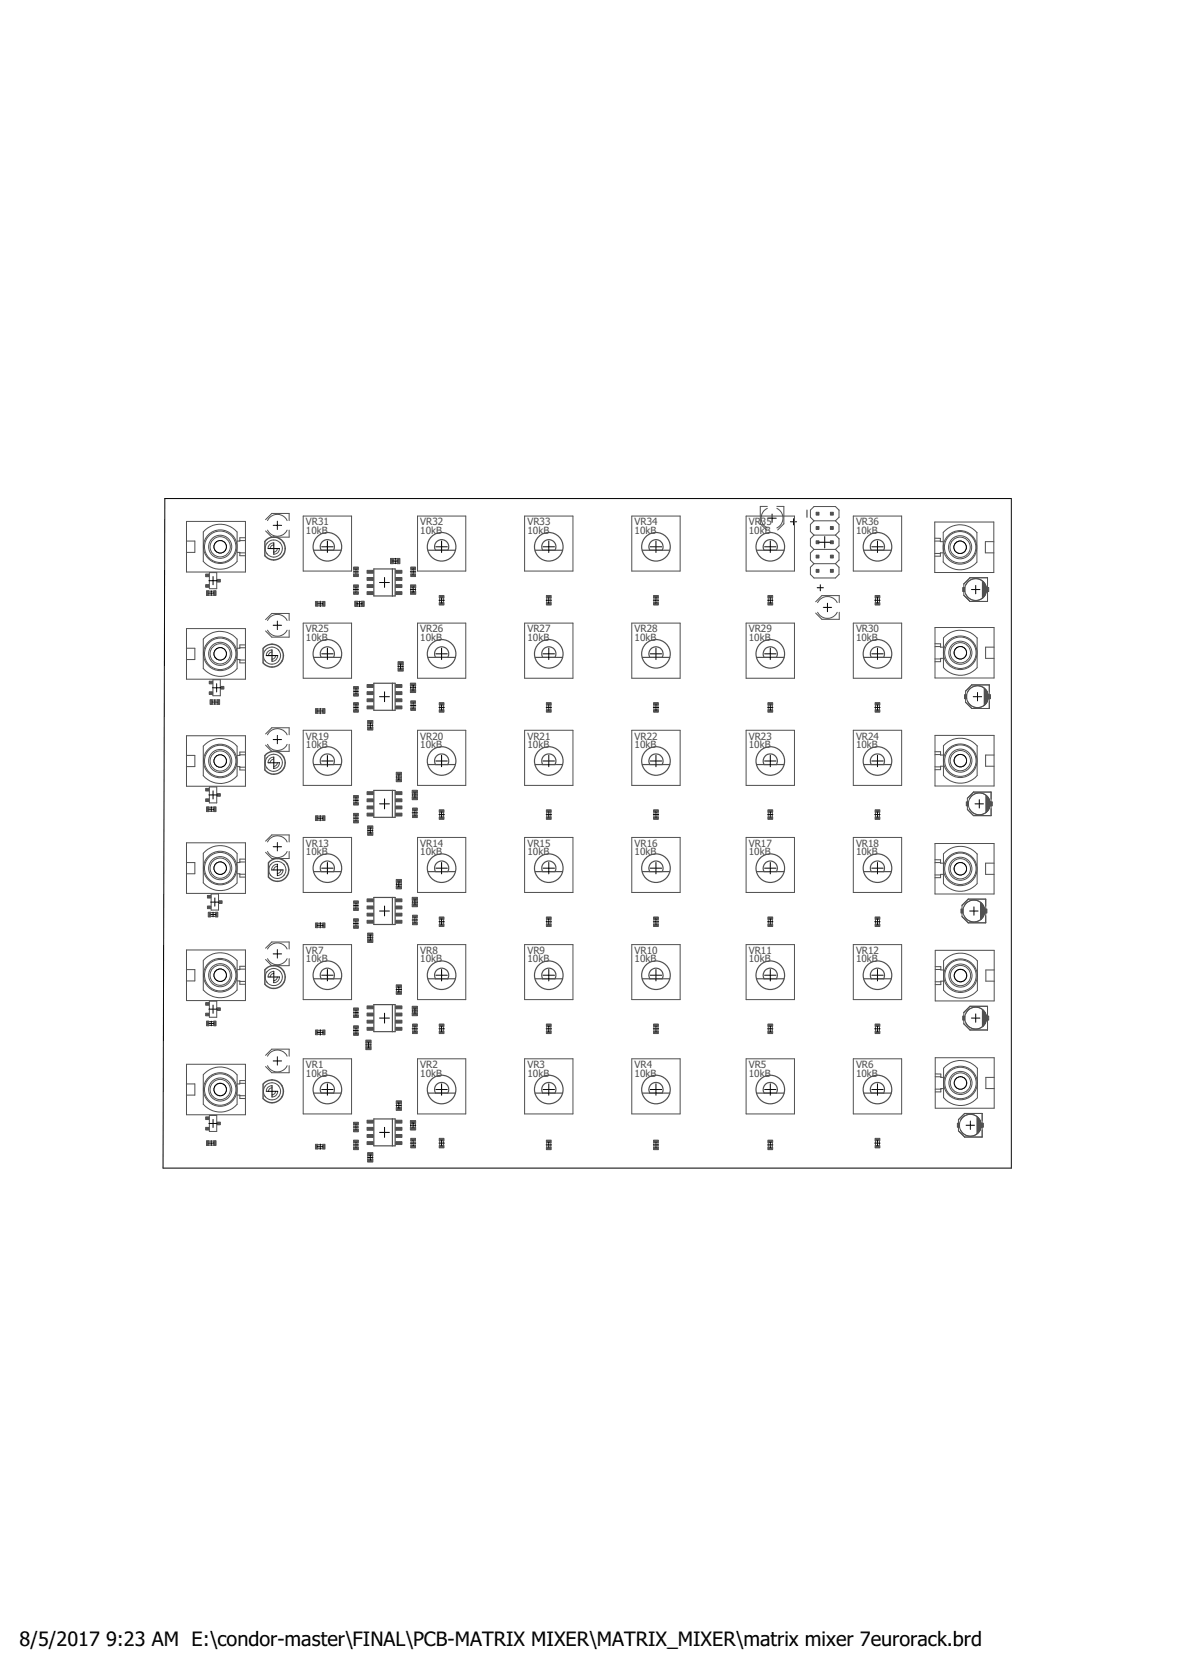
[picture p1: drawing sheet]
<svg xmlns="http://www.w3.org/2000/svg" width="210mm" height="297mm" viewBox="0 0 210 297" stroke-linecap="round" stroke-linejoin="round" font-family="sans-serif">
<defs><g id="words">
<g font-size="3.5">
<text x="3.5" y="292.5">8/5/2017</text>
<text x="18.9" y="292.5">9:23 AM E:\condor-master\FINAL\PCB-MATRIX MIXER\MATRIX_MIXER\matrix mixer 7eurorack.brd</text>
</g>
<g font-size="1.8" fill="#505050">
<text x="54.4" y="93.4">VR31</text>
<text x="54.4" y="94.9">10kB</text>
<text x="74.7" y="93.4">VR32</text>
<text x="74.7" y="94.9">10kB</text>
<text x="93.7" y="93.4">VR33</text>
<text x="93.7" y="94.9">10kB</text>
<text x="112.8" y="93.4">VR34</text>
<text x="112.8" y="94.9">10kB</text>
<text x="133.1" y="93.4">VR35</text>
<text x="133.1" y="94.9">10kB</text>
<text x="152.1" y="93.4">VR36</text>
<text x="152.1" y="94.9">10kB</text>
<text x="54.4" y="112.4">VR25</text>
<text x="54.4" y="113.9">10kB</text>
<text x="74.7" y="112.4">VR26</text>
<text x="74.7" y="113.9">10kB</text>
<text x="93.7" y="112.4">VR27</text>
<text x="93.7" y="113.9">10kB</text>
<text x="112.8" y="112.4">VR28</text>
<text x="112.8" y="113.9">10kB</text>
<text x="133.1" y="112.4">VR29</text>
<text x="133.1" y="113.9">10kB</text>
<text x="152.1" y="112.4">VR30</text>
<text x="152.1" y="113.9">10kB</text>
<text x="54.4" y="131.5">VR19</text>
<text x="74.7" y="131.5">VR20</text>
<text x="93.7" y="131.5">VR21</text>
<text x="112.8" y="131.5">VR22</text>
<text x="133.1" y="131.5">VR23</text>
<text x="152.1" y="131.5">VR24</text>
<text x="54.4" y="133">10kB</text>
<text x="74.7" y="133">10kB</text>
<text x="93.7" y="133">10kB</text>
<text x="112.8" y="133">10kB</text>
<text x="133.1" y="133">10kB</text>
<text x="152.1" y="133">10kB</text>
<text x="54.4" y="150.5">VR13</text>
<text x="54.4" y="152">10kB</text>
<text x="74.7" y="150.5">VR14</text>
<text x="74.7" y="152">10kB</text>
<text x="93.7" y="150.5">VR15</text>
<text x="93.7" y="152">10kB</text>
<text x="112.8" y="150.5">VR16</text>
<text x="112.8" y="152">10kB</text>
<text x="133.1" y="150.5">VR17</text>
<text x="133.1" y="152">10kB</text>
<text x="152.1" y="150.5">VR18</text>
<text x="152.1" y="152">10kB</text>
<text x="54.4" y="169.6">VR7</text>
<text x="54.4" y="171.1">10kB</text>
<text x="74.7" y="169.6">VR8</text>
<text x="74.7" y="171.1">10kB</text>
<text x="93.7" y="169.6">VR9</text>
<text x="93.7" y="171.1">10kB</text>
<text x="112.8" y="169.6">VR10</text>
<text x="112.8" y="171.1">10kB</text>
<text x="133.1" y="169.6">VR11</text>
<text x="133.1" y="171.1">10kB</text>
<text x="152.1" y="169.6">VR12</text>
<text x="152.1" y="171.1">10kB</text>
<text x="54.4" y="189.9">VR1</text>
<text x="54.4" y="191.4">10kB</text>
<text x="74.7" y="189.9">VR2</text>
<text x="74.7" y="191.4">10kB</text>
<text x="93.7" y="189.9">VR3</text>
<text x="93.7" y="191.4">10kB</text>
<text x="112.8" y="189.9">VR4</text>
<text x="112.8" y="191.4">10kB</text>
<text x="133.1" y="189.9">VR5</text>
<text x="133.1" y="191.4">10kB</text>
<text x="152.1" y="189.9">VR6</text>
<text x="152.1" y="191.4">10kB</text>
</g>
</g></defs>
<g fill="none" stroke="#000" stroke-width=".18">
<path d="M29.3 88.6h150.4v119h-150.7zM38.1 97.2h2.1M39.1 96.2v2M47.6 97.5h2.1M48.6 93.4h1.4M48.7 96.5v2M49.3 92.6v1.5M57.2 97.2h2M58.2 96.2v2M69.8 99.7h.9M70.3 99.3v.9M77.5 97.2h2"/>
<path d="M78.5 96.2v2M96.5 97.2h2.1M97.5 96.2v2M115.6 97.2h2M116.6 96.2v2M135.9 97.2h2M136.5 92.1h1.5M136.9 96.2v2M137.2 91.4v1.5M140.5 92.8h1.1M141 92.2v1.1M145.6 96.4h2"/>
<path d="M146.6 95.4v2M154.9 97.2h2.1M156 96.2v2M169.6 97.3h2.1M170.6 96.3v2M37.1 103.2h1.5M37.1 105.4h.9M37.5 105v.9M37.9 102.5v1.4M38.1 116.2h2.1M39.1 115.2v2M47.3 116.5h2.1"/>
<path d="M48.3 115.5v2.1M48.6 111.1h1.4M49.3 110.4v1.5M56.4 107.3h1M56.9 106.9v.9M57.2 116.2h2M58.2 115.2v2M62.8 104.8h.9M62.8 101.6h.9M63.3 101.2v.8M63.3 104.4v.8M63.4 107.3h1"/>
<path d="M63.9 106.9v.9M67.5 103.5h1.7M68.3 102.7v1.7M70.7 118.4h1M71.2 118v.9M72.9 104.8h1M72.9 101.6h1M73.4 101.2v.9M73.4 104.3v1M77.5 116.2h2M78 106.7h1M78.5 106.2v1"/>
<path d="M78.5 115.2v2M96.5 116.2h2.1M97.1 106.7h.9M97.5 106.2v1M97.5 115.2v2M115.6 116.2h2M116.1 106.7h1M116.6 106.2v1M116.6 115.2v2M135.9 116.2h2M136.4 106.7h1M136.9 106.2v1"/>
<path d="M136.9 115.2v2M145.2 104.5h1.1M145.8 103.9v1.1M146.3 108h1.5M147.1 107.2v1.5M154.9 116.2h2.1M155.5 106.7h.9M156 106.2v1M156 115.2v2M169.7 116h2M170.7 115v2.1M172.7 104.8h1.5"/>
<path d="M173.4 104.1v1.5M37.8 122.3h1.4M37.8 124.8h.8M38.1 135.3h2.1M38.2 124.4v.8M38.5 121.5v1.5M39.1 134.3v2M47.6 135.6h2.1M48.6 131.5h1.4M48.7 134.6v2M49.3 130.7v1.5M56.4 126.4h1"/>
<path d="M56.9 125.9v1M57.2 135.3h2M58.2 134.3v2M62.8 125.8h.9M62.8 122.9h.9M63.3 122.4v.9M63.3 125.3v.9M65.3 128.9h1M65.8 128.5v.9M67.5 123.8h1.7M68.3 123v1.7M70.4 138.1h1"/>
<path d="M70.9 137.7v.9M72.9 122.3h1M72.9 125.4h1M73.4 121.8v.9M73.4 125v.9M77.5 135.3h2M78 125.8h1M78.5 125.3v.9M78.5 134.3v2M96.5 135.3h2.1M97.1 125.8h.9M97.5 125.3v.9"/>
<path d="M97.5 134.3v2M115.6 135.3h2M116.1 125.8h1M116.6 125.3v.9M116.6 134.3v2M135.9 135.3h2M136.4 125.8h1M136.9 125.3v.9M136.9 134.3v2M154.9 135.3h2.1M155.5 125.8h.9M156 125.3v.9"/>
<path d="M156 134.3v2M169.7 135.2h2M170.7 134.2v2M173 123.8h1.5M173.7 123.1v1.5M37.1 141.3h1.5M37.1 143.8h.9M37.5 143.4v.9M37.9 140.6v1.4M38.1 154.3h2.1M38.2 159.6v1.5M39.1 153.3v2"/>
<path d="M48.3 154.6h2M48.6 150.5h1.4M49.3 149.8v1.5M49.3 153.6v2.1M56.4 145.4h1M56.9 145v.9M57.2 154.3h2M58.2 153.3v2M62.8 145.4h.9M62.8 142.3h.9M63.3 141.8v.9M63.3 145v.9"/>
<path d="M65.3 147.7h1M65.8 147.2v.9M67.5 142.9h1.7M68.3 142v1.8M70.4 157.2h1M70.9 156.7v.9M73.3 141.3h.9M73.3 144.5h.9M73.7 140.8v1M73.7 144v.9M73.7 159.9v.9M77.5 154.3h2"/>
<path d="M78 144.8h1M78.5 144.3v1M78.5 153.3v2M96.5 154.3h2.1M97.1 144.8h.9M97.5 144.3v1M97.5 153.3v2M115.6 154.3h2M116.1 144.8h1M116.6 144.3v1M116.6 153.3v2M135.9 154.3h2"/>
<path d="M136.4 144.8h1M136.9 144.3v1M136.9 153.3v2M154.9 154.3h2.1M155.5 144.8h.9M156 144.3v1M156 153.3v2M169.7 154.4h2M170.7 153.4v2M173.3 142.9h1.5M174.1 142.2v1.4M37.1 179.4h1.5"/>
<path d="M37.4 160.4h1.5M37.4 162.6h.9M37.9 162.2v.8M37.9 178.7v1.4M38.1 173.4h2.1M39.1 172.3v2.1M47.6 173.7h2.1M48.6 169.6h1.4M48.7 172.7v2M49.3 168.8v1.5M56.4 164.5h1M56.9 164v1"/>
<path d="M57.2 173.4h2M58.2 172.3v2.1M62.8 164.2h.9M62.8 161h.9M63.3 160.5v.9M63.3 163.7v.9M63.3 179.6v.9M65.3 166.7h1M65.8 166.2v1M67.5 161.9h1.7M68.3 161.1v1.7M70.4 175.9h1"/>
<path d="M70.9 175.4v1M73.3 160.4h.9M73.3 179.7h.9M73.3 163.5h.9M73.7 163v1M73.7 179.2v1M77.5 173.4h2M78 163.9h1M78.5 163.4v.9M78.5 172.3v2.1M96.5 173.4h2.1M97.1 163.9h.9"/>
<path d="M97.5 163.4v.9M97.5 172.3v2.1M115.6 173.4h2M116.1 163.9h1M116.6 163.4v.9M116.6 172.3v2.1M135.9 173.4h2M136.4 163.9h1M136.9 163.4v.9M136.9 172.3v2.1M154.9 173.4h2.1M155.5 163.9h.9"/>
<path d="M156 163.4v.9M156 172.3v2.1M169.7 173.4h2M170.7 172.4v2M172.3 161.9h1.5M173.1 161.2v1.5M37.1 199.7h1.5M37.1 181.9h.9M37.5 181.5v.9M37.9 199v1.4M38.1 193.7h2.1M39.1 192.7v2"/>
<path d="M47.3 194h2.1M48.3 193v2M48.6 188.6h1.4M49.3 187.9v1.4M56.4 183.5h1M56.9 183v1M57.2 193.7h2M58.2 192.7v2M62.8 183.2h.9M62.8 180h.9M63.3 182.8v.8M63.3 199.9v.9"/>
<path d="M65 185.7h1M65.5 185.3v.9M67.5 181h1.7M68.3 180.1v1.8M70.4 196.5h1M70.9 196.1v.9M73.3 182.9h.9M73.4 199.6v.9M73.7 182.4v1M77.5 193.7h2M78 182.9h1M78.5 182.4v1"/>
<path d="M78.5 192.7v2M96.5 193.7h2.1M97.1 182.9h.9M97.5 182.4v1M97.5 192.7v2M115.6 193.7h2M116.1 182.9h1M116.6 182.4v1M116.6 192.7v2M135.9 193.7h2M136.4 182.9h1M136.9 182.4v1"/>
<path d="M136.9 192.7v2M154.9 193.7h2.1M155.5 182.9h.9M156 182.4v1M156 192.7v2M169.7 192.5h2M170.7 191.5v2M172.5 199.3v1.5M172.7 181h1.5M173.4 180.2v1.5M37.1 203.2h.9M37.5 202.8v.8"/>
<path d="M56.4 203.8h1M56.9 203.4v.9M62.8 203.5h.9M62.8 200.3h.9M63.3 203.1v.9M65.3 205.7h1M65.8 205.3v.9M67.5 201.3h1.7M68.3 200.4v1.8M72.9 200h1M72.9 203.2h1M73.4 202.7v1"/>
<path d="M78 203.2h1M78.5 202.7v1M97.1 203.5h.9M97.5 203.1v.9M116.1 203.5h1M116.6 203.1v.9M136.4 203.5h1M136.9 203.1v.9M155.5 203.2h.9M156 202.7v1M171.7 200h1.5"/>
<circle cx="39.1" cy="193.7" r="1.1"/>
</g>
<g fill="none" stroke="#505050" stroke-width=".18">
<path d="M33.1 96.2h1.5v2h-1.5M33.1 92.7h10.5v9h-10.5zM36.1 99.8a4 4 0 0 0 6 0v-5.2a4 4 0 0 0-6 0v5.2M38.1 97.2h2M39.1 96.2v2M42.1 98.2h.5v.6h1M42.6 96.1h1M42.6 98.3h1M43.6 95.6h-1v.6h-.5M47.2 92.4l1.1-1.1h3.1v1.2M47.4 98.4a1.53 1.53 0 0 0 2.5 0M47.5 92.5a1.94 1.94 0 0 1 1.8-1.1 1.94 1.94 0 0 1 1.7 1.1"/>
<path d="M47.5 94.2a1.94 1.94 0 0 0 1.8 1.1 1.94 1.94 0 0 0 1.7-1.1M48.7 96.9l-.4 .1-.3 .5M48.7 96.5a1.01 1.01 0 0 0-1.1 1M49.3 97.5l-.1 .4-.5 .2M49.7 97.5l-.1 .3a.98 .98 0 0 1-.9 .7M49.8 96.5l.3 .5a1.49 1.49 0 0 1-.3 1.5M49.9 96.6a1.53 1.53 0 0 0-2.2-.3 1.53 1.53 0 0 0-.2 2.2M51.4 94.2v1.3h-3.1l-1.1-1.1M53.9 91.7h8.6v9.8h-8.6zM69.9 99.3h.7M74.2 91.7h8.6v9.8h-8.6zM93.2 91.7h8.6v9.8h-8.6z"/>
<path d="M112.3 91.7h8.6v9.8h-8.6zM132.6 91.7h8.6v9.8h-8.6zM136.4 90.4a1.94 1.94 0 0 0-1.1 1.7 1.94 1.94 0 0 0 1.1 1.8M136.4 90h-1.3v3.1l1.1 1.1M138.1 90.4a1.94 1.94 0 0 1 1.1 1.7 1.94 1.94 0 0 1-1.1 1.8M138.1 90h1.2v3.1l-1.1 1.1M144.7 92.6l-.7-.7v-1.2l.7-.7h3.8l.6 .7v1.2l-.6 .7M144.7 92.6l-.7 .6v1.3l.7 .6M144.7 95.1l-.7 .7v1.2l.7 .7M144.7 97.7l-.7 .6v1.3l.7 .6M144.7 92.6h3.8M144.7 95.1h3.8"/>
<path d="M144.7 97.7h3.8M148.5 92.6l.6 .6v1.3l-.6 .6M148.5 95.1l.6 .7v1.2l-.6 .7M148.5 97.7l.6 .6v1.3l-.6 .6M151.7 91.7h8.6v9.8h-8.6zM166.1 92.8h10.5v9h-10.5zM166.1 96.2h1M166.1 95.7h1v.6h.5M166.1 98.4h1M167.6 98.3h-.5v.6h-1M169.7 97.3h1.9M170.6 96.3v2"/>
<path d="M173.6 94.7v5.2M173.7 94.7a4 4 0 0 0-6.1 0v5.2a4 4 0 0 0 6 0M176.6 96.3h-1.5v2h1.5M33.1 115.2h1.5v2h-1.5M33.1 111.7h10.5v9h-10.5zM36.1 118.8a4 4 0 0 0 6 .1v-5.3a4 4 0 0 0-6 0v5.3M37.1 105.8h.9M37.1 105.1h.9M37.2 101.8h1.3v2.8h-1.3zM38.1 116.2h2M39.1 115.2v2M42.1 117.2h.5v.6h1"/>
<path d="M42.6 115.1h1M42.6 117.3h1M43.6 114.6h-1v.6h-.5M47.1 117.4a1.53 1.53 0 0 0 2.5 .1M47.1 115.6a1.52 1.52 0 0 1 2.5 0M47.2 115.6l-.4 .9 .1 .6 .3 .4M47.2 110.2l1.1-1.1h3.1v1.2M47.5 110.3a1.95 1.95 0 0 1 1.8-1.1 1.95 1.95 0 0 1 1.7 1.1M47.5 112a1.95 1.95 0 0 0 1.8 1.1 1.95 1.95 0 0 0 1.7-1.1M48.3 115.9l-.3 .1-.3 .5M48.3 115.5l-.2 .1a1 1 0 0 0-.8 .9M49 116.5l-.1 .4-.6 .3"/>
<path d="M49.4 116.5l-.1 .3a1 1 0 0 1-1 .8M49.5 115.5l.3 .5a1.45 1.45 0 0 1-.3 1.5M51.4 112v1.3h-3.1l-1.1-1.1M53.9 110.8h8.6v9.8h-8.6zM56.5 107.7h.8M56.5 107h.8M62.9 101.2v.9M62.9 104.4v.8M63.5 106.9h.7M63.5 107.8h.7M63.6 101.2v.9M63.6 104.4v.8"/>
<path d="M69.9 100.2h.7M70.8 118.1v.7M71.6 118.1v.7M73 104.5v.7M73.1 101.2v.9M73.8 101.2v.9M73.9 104.5v.7M74.2 110.8h8.6v9.8h-8.6zM78.1 106.3v.8M78.8 106.3v.8M93.2 110.8h8.6v9.8h-8.6zM97.2 106.3v.8"/>
<path d="M97.9 106.3v.8M112.3 110.8h8.6v9.8h-8.6zM116.2 106.3v.8M116.9 106.3v.8M132.6 110.8h8.6v9.8h-8.6zM136.5 106.3v.8M137.3 106.3v.8M144.7 100.2l-.7 .6v1.3l.7 .6h3.8l.6-.6v-1.3l-.6-.6M144.7 100.2h3.8M145 107l1.1-1.1h3.1v1.2M145.3 107.1a1.95 1.95 0 0 1 1.8-1.1 1.95 1.95 0 0 1 1.7 1.1M145.3 108.8a1.95 1.95 0 0 0 1.8 1.1 1.95 1.95 0 0 0 1.7-1.1"/>
<path d="M149.2 108.8v1.3h-3.1l-1.1-1.1M151.7 110.8h8.6v9.8h-8.6zM155.6 106.3v.8M156.3 106.3v.8M166.2 111.5h10.5v9h-10.5zM166.2 114.4h1v.6h.5M166.2 117.1h1M166.2 114.9h1M167.7 117h-.5v.6h-1M169.7 116h2M170.7 115v2M171.3 103.8l1.1-1.1h3.1v4.2h-3.1l-1.1-1.1z"/>
<path d="M171.7 105.7a1.95 1.95 0 0 0 1.7 1 1.95 1.95 0 0 0 1.8-1M171.7 103.9a1.95 1.95 0 0 1 1.7-1 1.95 1.95 0 0 1 1.8 1M173.7 113.4v5.3a4 4 0 0 1-6 0v-5.3a3.9 3.9 0 0 1 6 0M174.6 103.3v3M174.7 105.9h.2M174.7 104.6h.6M174.7 105.8h.3M174.7 106.2h.1M174.7 106.1h.1M174.7 106h.1M174.7 105.7h.3M174.7 105.7h.4"/>
<path d="M174.7 105.6h.4M174.7 105.5h.5M174.7 105.4h.5M174.7 105.3h.5M174.7 105.2h.5M174.7 105.2h.6M174.7 105.1h.6M174.7 105h.6M174.7 104.9h.6M174.7 104.8h.6M174.7 104.7h.6M174.7 104.5h.6"/>
<path d="M174.7 104.4h.6M174.7 104.3h.5M174.7 104.2h.5M174.7 104.1h.5M174.7 104.1h.4M174.7 104h.4M174.7 103.9h.4M174.7 103.8h.3M174.7 103.7h.2M174.7 103.6h.2M174.7 103.6h.1M174.7 103.5h.1"/>
<path d="M174.7 103.4h.1M175.3 104.4l-.2-.5-.4-.5v2.9l.4-.6M175.3 105.2l-.2 .5M175.3 104.4v.8M176.7 115h-1.5v2h1.5M33.1 134.3h1.5v2h-1.5M33.1 130.8h10.5v9h-10.5zM36.1 137.9a4 4 0 0 0 6 0v-5.2a4 4 0 0 0-6-.1v5.3M37.2 139.9h1.3v2.8h-1.3zM37.7 125.2h.9M37.7 124.4h.9M37.8 120.8h1.4v2.9h-1.4z"/>
<path d="M38.1 135.3h2M39.1 134.3v2M42.1 136.3h.5v.6h1M42.6 134.2h1M42.6 136.4h1M43.6 133.7h-1v.6h-.5M47.2 130.5l1.1-1.1h3.1v1.2M47.4 136.5a1.51 1.51 0 0 0 2.5 0M47.5 134.7a1.52 1.52 0 0 1 2.4 0M47.5 134.6l-.4 1 .1 .5 .3 .5M47.5 130.6a1.94 1.94 0 0 1 1.8-1.1 1.94 1.94 0 0 1 1.7 1.1M47.5 132.3a1.94 1.94 0 0 0 1.8 1.1 1.94 1.94 0 0 0 1.7-1.1"/>
<path d="M48.7 135l-.4 .1-.3 .5M48.7 134.6a1.01 1.01 0 0 0-1.1 1M49.3 135.6l-.1 .4-.5 .2M49.7 135.6l-.1 .2a.98 .98 0 0 1-.9 .8M49.8 134.6l.3 .4a1.49 1.49 0 0 1-.3 1.6M51.4 132.3v1.3h-3.1l-1.1-1.1M53.9 129.8h8.6v9.8h-8.6zM56.5 126.7h.8M56.5 126h.8M62.9 122.5v.8M62.9 125.3v.9M63.6 122.5v.8"/>
<path d="M63.6 125.3v.9M65.4 128.6v.7M66.2 128.6v.7M70.5 137.8v.7M71.3 137.8v.7M73 121.9v.7M73.1 125v.9M73.8 125v.9M73.8 121.9v.7M74.2 129.8h8.6v9.8h-8.6zM78.1 125.3v.9M78.8 125.3v.9"/>
<path d="M93.2 129.8h8.6v9.8h-8.6zM97.2 125.3v.9M97.9 125.3v.9M112.3 129.8h8.6v9.8h-8.6zM116.2 125.3v.9M116.9 125.3v.9M132.6 129.8h8.6v9.8h-8.6zM136.5 125.3v.9M137.3 125.3v.9M151.7 129.8h8.6v9.8h-8.6zM155.6 125.3v.9M156.3 125.3v.9"/>
<path d="M166.2 130.7h10.5v9h-10.5zM166.2 133.6h1v.6h.5M166.2 136.3h1M166.2 134.1h1M167.7 136.2h-.5v.6h-1M169.7 135.2h2M170.7 134.2v2M171.6 122.9l1.1-1.1h3.1v4.1h-3.1l-1.1-1.1zM172 124.7a1.94 1.94 0 0 0 1.7 1.1 1.94 1.94 0 0 0 1.8-1.1M172 123a1.94 1.94 0 0 1 1.7-1.1 1.94 1.94 0 0 1 1.8 1.1M173.7 137.8v-5.2a4 4 0 0 0-6 0v5.2a4 4 0 0 0 6 .1M174.9 122.3v3"/>
<path d="M175 123.7h.6M175 124.4h.5M175 125.3h.1M175 125.2h.1M175 125.1h.1M175 125.1h.2M175 125h.2M175 124.9h.2M175 124.9h.3M175 124.8h.3M175 124.7h.4M175 124.6h.5"/>
<path d="M175 124.5h.5M175 124.3h.5M175 124.2h.6M175 124.1h.6M175 124h.6M175 123.9h.6M175 123.8h.6M175 123.6h.6M175 123.5h.6M175 123.4h.6M175 123.3h.5M175 123.2h.5"/>
<path d="M175 123.1h.5M175 123h.5M175 123h.4M175 122.9h.3M175 122.8h.2M175 122.7h.2M175 122.6h.1M175 122.5h.1M175.4 123a2.03 2.03 0 0 1-.4 2.3M175.4 123l-.4-.6v2.9M176.7 134.2h-1.5v2h1.5M33.1 153.3h1.5v2h-1.5"/>
<path d="M33.1 149.8h10.5v9h-10.5zM37.1 144.2h.9M37.1 143.5h.9M37.5 158.9h1.3v2.9h-1.3zM38.1 154.3h2M39.1 153.3v2M42.1 157v-5.3a4 4 0 0 0-6 0v5.3a4 4 0 0 0 6 0M42.1 155.3h.5v.6h1M42.6 153.2h1M42.6 155.4h1M43.6 152.7h-1v.6h-.5M47.2 149.5l1.1-1.1h3.1v1.3"/>
<path d="M47.5 149.7a1.94 1.94 0 0 1 1.8-1.1 1.94 1.94 0 0 1 1.7 1.1M47.5 151.4a1.94 1.94 0 0 0 1.8 1.1 1.94 1.94 0 0 0 1.7-1.1M48 155.5a1.54 1.54 0 0 0 2.5 .1M48.1 153.7a1.52 1.52 0 0 1 2.4 0M48.1 153.7a1.56 1.56 0 0 0 0 1.9M49.3 154l-.4 .1-.2 .5M49.3 153.6a1.01 1.01 0 0 0-1 1M49.9 154.6l-.2 .6-.4 .1M50.3 154.6v.3a.98 .98 0 0 1-1 .8M50.4 153.6l.3 .5a1.49 1.49 0 0 1-.2 1.5M51.4 151.4v1.2h-3.1l-1.1-1.1M53.9 148.9h8.6v9.7h-8.6z"/>
<path d="M56.5 145.8h.8M56.5 145.1h.8M62.9 141.8v.9M62.9 145v.9M63.6 141.8v.9M63.6 145v.9M65.4 147.3v.7M66.2 147.3v.7M70.5 156.8v.7M71.3 156.8v.7M73.3 140.9v.8M73.3 160v.7"/>
<path d="M73.4 144v.9M74.1 144v.9M74.1 140.9v.8M74.1 160v.7M74.2 148.9h8.6v9.7h-8.6zM78.1 144.4v.8M78.8 144.4v.8M93.2 148.9h8.6v9.7h-8.6zM97.2 144.4v.8M97.9 144.4v.8M112.3 148.9h8.6v9.7h-8.6zM116.2 144.4v.8"/>
<path d="M116.9 144.4v.8M132.6 148.9h8.6v9.7h-8.6zM136.5 144.4v.8M137.3 144.4v.8M151.7 148.9h8.6v9.7h-8.6zM155.6 144.4v.8M156.3 144.4v.8M166.2 149.9h10.5v9h-10.5zM166.2 153.3h1M166.2 152.8h1v.6h.5M166.2 155.5h1M167.7 151.8a4 4 0 0 1 6 0v5.3a4 4 0 0 1-6 0v-5.3"/>
<path d="M167.7 155.4h-.5v.6h-1M169.7 154.4h2M170.7 153.4v2M171.9 141.9l1.1-1.1h3.1v4.2h-3.1l-1.1-1.1zM172.3 143.7a1.94 1.94 0 0 0 1.7 1.1 1.94 1.94 0 0 0 1.8-1.1M172.3 142a1.94 1.94 0 0 1 1.7-1.1 1.94 1.94 0 0 1 1.8 1.1M175.2 141.4v3M175.3 144.2h.1M175.3 144.3h.1M175.3 144.1h.2M175.3 144h.3M175.3 143.9h.3"/>
<path d="M175.3 143.8h.4M175.3 143.7h.4M175.3 143.7h.5M175.3 143.6h.5M175.3 143.5h.5M175.3 143.4h.5M175.3 143.4h.6M175.3 143.3h.6M175.3 143.2h.6M175.3 143.1h.6M175.3 143h.6M175.3 142.9h.6"/>
<path d="M175.3 142.8h.6M175.3 142.7h.6M175.3 142.6h.6M175.3 142.5h.6M175.3 142.4h.6M175.3 142.3h.5M175.3 142.2h.5M175.3 142.1h.5M175.3 142h.4M175.3 141.9h.3M175.3 141.8h.3M175.3 141.8h.2"/>
<path d="M175.3 141.7h.2M175.3 141.6h.1M175.7 142l-.4-.5v2.8l.4-.6M175.7 142l.2 .5v.7M175.9 143.2l-.2 .5M176.7 153.4h-1.5v2h1.5M33.1 172.4h1.5v2h-1.5M33.1 168.9h10.5v9h-10.5zM36.1 170.7a4 4 0 0 1 6 0M36.1 170.8v5.2a4 4 0 0 0 6 0v-5.2M37.2 178h1.3v2.8h-1.3zM37.4 162.9h.9"/>
<path d="M37.4 162.2h.9M38.1 173.4h2M39.1 172.4v2M42.1 174.4h.5v.6h1M42.6 172.3h1M42.6 174.5h1M43.6 171.8h-1v.6h-.5M47.2 168.6l1.1-1.2h3.1v1.3M47.4 174.6a1.53 1.53 0 0 0 2.5 0M47.5 172.7a1.52 1.52 0 0 1 2.4 0M47.5 172.7l-.4 1 .1 .5 .3 .5M47.5 168.7a1.95 1.95 0 0 1 1.8-1.1 1.95 1.95 0 0 1 1.7 1.1"/>
<path d="M47.5 170.4a1.95 1.95 0 0 0 1.8 1.1 1.95 1.95 0 0 0 1.7-1.1M48.7 173l-.4 .2-.3 .5M48.7 172.7l-.5 .1a.93 .93 0 0 0-.6 .9M49.3 173.7l-.1 .4-.5 .2M49.7 173.7l-.1 .2a1 1 0 0 1-.9 .8M49.8 172.7l.3 .4a1.49 1.49 0 0 1-.3 1.6M51.4 170.4v1.3h-3.1l-1.1-1.1M53.9 167.9h8.6v9.8h-8.6zM56.5 164.8h.8M56.5 164.1h.8M62.9 160.5v.9M62.9 163.7v.9"/>
<path d="M62.9 179.6v.9M63.6 160.5v.9M63.6 163.7v.9M63.6 179.6v.9M65.4 166.3v.7M66.2 166.3v.7M70.5 175.6v.7M71.3 175.6v.7M73.3 179.4v.7M73.4 163.1v.9M74.1 163.1v.9M74.1 179.4v.7"/>
<path d="M74.2 167.9h8.6v9.8h-8.6zM78.1 163.4v.9M78.8 163.4v.9M93.2 167.9h8.6v9.8h-8.6zM97.2 163.4v.9M97.9 163.4v.9M112.3 167.9h8.6v9.8h-8.6zM116.2 163.4v.9M116.9 163.4v.9M132.6 167.9h8.6v9.8h-8.6zM136.5 163.4v.9M137.3 163.4v.9"/>
<path d="M151.7 167.9h8.6v9.8h-8.6zM155.6 163.4v.9M156.3 163.4v.9M166.2 168.9h10.5v9h-10.5zM166.2 172.3h1M166.2 171.8h1v.6h.5M166.2 174.5h1M167.7 170.8v5.2M167.7 174.4h-.5v.6h-1M167.7 170.8a4 4 0 0 1 6 0v5.3a4 4 0 0 1-6-.1M169.7 173.4h2M170.7 172.4v2"/>
<path d="M171 160.9l1.1-1.1h3.1v4.2h-3.1l-1.1-1.1zM171.3 180l1.1-1.1h3.1v4.2h-3.1l-1.1-1.1zM171.3 162.8a1.94 1.94 0 0 0 1.8 1.1 1.94 1.94 0 0 0 1.7-1.1M171.3 161.1a1.95 1.95 0 0 1 1.8-1.1 1.95 1.95 0 0 1 1.7 1.1M174.3 160.4v3M174.3 161.8h.6M174.3 162.9h.4M174.3 162.2h.6M174.3 160.5l.5 .6 .1 .4v.8M174.3 160.5v2.9l.5-.6 .1-.5M174.3 163.3h.1M174.3 163.2h.2"/>
<path d="M174.3 163.1h.2M174.3 163.1h.3M174.3 163h.3M174.3 162.9h.5M174.3 162.8h.5M174.3 162.7h.5M174.3 162.6h.5M174.3 162.6h.6M174.3 162.5h.6M174.3 162.4h.6M174.3 162.3h.6M174.3 162.1h.6"/>
<path d="M174.3 162h.6M174.3 161.9h.6M174.3 161.7h.6M174.3 161.6h.6M174.3 161.5h.6M174.3 161.4h.6M174.3 161.3h.6M174.3 161.2h.5M174.3 161.1h.5M174.3 161h.5M174.3 161h.4M174.3 160.9h.3"/>
<path d="M174.3 160.8h.3M174.3 160.8h.2M174.3 160.7h.2M174.3 160.6h.1M174.3 160.5h.1M174.6 179.5v3M174.7 179.6v2.8l.4-.6M174.7 179.6l.4 .5 .2 .5M174.7 180h.3M174.7 179.9h.2M174.7 179.8h.2M174.7 179.7h.1"/>
<path d="M174.7 179.6h.1M176.7 172.4h-1.5v2h1.5M33.1 192.7h1.5v2h-1.5M33.1 189.2h10.5v9h-10.5zM36.1 191a4 4 0 0 1 6 .1v5.2a3.9 3.9 0 0 1-6 0M36.1 191.1v5.2M37.1 182.3h.9M37.1 181.6h.9M37.2 198.3h1.3v2.8h-1.3zM38.1 193.7h2M39.1 192.7v2M42.1 194.7h.5v.6h1"/>
<path d="M42.6 192.6h1M42.6 194.8h1M43.6 192.1h-1v.6h-.5M47.1 194.9a1.51 1.51 0 0 0 2.5 0M47.1 193.1a1.52 1.52 0 0 1 2.5 0M47.2 193l-.4 1 .1 .5 .3 .5M47.2 187.6l1.1-1.1h3.1v1.2M47.5 187.7a1.94 1.94 0 0 1 1.8-1.1 1.94 1.94 0 0 1 1.7 1.1M47.5 189.4a1.94 1.94 0 0 0 1.8 1.1 1.94 1.94 0 0 0 1.7-1.1M48.3 193.4l-.3 .1-.3 .5M48.3 193h-.2a1 1 0 0 0-.8 1M49 194l-.1 .4-.6 .2"/>
<path d="M49.4 194l-.1 .3a1 1 0 0 1-1 .7M49.5 193l.3 .5a1.45 1.45 0 0 1-.3 1.5M51.4 189.4v1.3h-3.1l-1.1-1.1M53.9 188.2h8.6v9.8h-8.6zM56.5 183.9h.8M56.5 183.2h.8M62.9 182.8v.8M62.9 199.9v.9M63.6 182.8v.8M63.6 199.9v.9M65.1 185.4v.7M65.9 185.4v.7"/>
<path d="M70.5 196.2v.7M71.3 196.2v.7M73 199.7v.7M73.4 182.5v.8M73.8 199.7v.7M74.1 182.5v.8M74.2 188.2h8.6v9.8h-8.6zM78.1 182.5v.8M78.8 182.5v.8M93.2 188.2h8.6v9.8h-8.6zM97.2 182.5v.8M97.9 182.5v.8"/>
<path d="M112.3 188.2h8.6v9.8h-8.6zM116.2 182.5v.8M116.9 182.5v.8M132.6 188.2h8.6v9.8h-8.6zM136.5 182.5v.8M137.3 182.5v.8M151.7 188.2h8.6v9.8h-8.6zM155.6 182.5v.8M156.3 182.5v.8M166.2 188h10.5v9h-10.5zM166.2 190.9h1v.6h.5M166.2 193.6h1"/>
<path d="M166.2 191.4h1M167.7 189.9v5.2M167.7 193.5h-.5v.6h-1M167.7 189.9a4 4 0 0 1 6 0v5.3a4 4 0 0 1-6-.1M169.7 192.5h2M170.3 199l1.1-1.1h3.2v4.2h-3.2l-1.1-1.1zM170.7 199.2a1.94 1.94 0 0 1 1.8-1.1 1.94 1.94 0 0 1 1.7 1.1M170.7 191.5v2M171.7 181.8a1.94 1.94 0 0 0 1.7 1.1 1.94 1.94 0 0 0 1.8-1.1M171.7 180.1a1.94 1.94 0 0 1 1.7-1.1 1.94 1.94 0 0 1 1.8 1.1M173.7 198.5v3M173.7 198.6a1.91 1.91 0 0 1 0 2.9z"/>
<path d="M173.7 199.9h.6M173.7 199.8h.6M173.7 199.7h.6M173.7 199.6h.6M173.7 199.5h.6M173.7 199.4h.5M173.7 199.3h.5M173.7 199.2h.5M173.7 199.2h.4M173.7 199.1h.4M173.7 199h.3M173.7 198.9h.3"/>
<path d="M173.7 198.9h.2M173.7 198.8h.2M173.7 198.7h.1M174.7 182.3h.1M174.7 182.4h.1M174.7 182.2h.1M174.7 182.1h.2M174.7 182h.3M174.7 181.9h.3M174.7 181.8h.4M174.7 181.7h.5M174.7 181.6h.5"/>
<path d="M174.7 181.5h.5M174.7 181.4h.5M174.7 181.4h.6M174.7 181.3h.6M174.7 181.2h.6M174.7 181.1h.6M174.7 181h.6M174.7 180.9h.6M174.7 180.8h.6M174.7 180.7h.6M174.7 180.6h.6M174.7 180.5h.5"/>
<path d="M174.7 180.4h.5M174.7 180.3h.5M174.7 180.2h.4M174.7 180.1h.4M175.3 180.6v.7l-.2 .5M176.7 191.5h-1.5v2h1.5M37.1 203.6h.9M37.1 202.8h.9M56.5 204.2h.8M56.5 203.5h.8M62.9 203.1v.8M63.6 203.1v.8"/>
<path d="M65.4 205.4v.7M66.2 205.4v.7M73.1 202.8v.8M73.8 202.8v.8M78.1 202.8v.8M78.8 202.8v.8M97.2 203.1v.8M97.9 203.1v.8M116.2 203.1v.8M116.9 203.1v.8M136.5 203.1v.8M137.3 203.1v.8"/>
<path d="M155.6 202.8v.8M156.3 202.8v.8M170.7 200.9a1.94 1.94 0 0 0 1.8 1.1 1.94 1.94 0 0 0 1.7-1.1M173.7 201.1h.3M173.7 201.5h.1M173.7 201.4h.1M173.7 201.3h.1M173.7 201.3h.2M173.7 201.2h.2M173.7 201h.3M173.7 201h.4M173.7 200.9h.4"/>
<path d="M173.7 200.8h.5M173.7 200.7h.5M173.7 200.6h.5M173.7 200.5h.6M173.7 200.4h.6M173.7 200.3h.6M173.7 200.2h.6M173.7 200.1h.6M173.7 200h.6"/>
<circle cx="39.1" cy="97.2" r="2.98"/>
<circle cx="39.1" cy="97.2" r="2.79"/>
<circle cx="39.1" cy="97.2" r="2.05"/>
<circle cx="39.1" cy="97.2" r="1.8"/>
<circle cx="170.6" cy="97.3" r="2.98"/>
<circle cx="170.6" cy="97.3" r="2.79"/>
<circle cx="170.6" cy="97.3" r="2.05"/>
<circle cx="170.6" cy="97.3" r="1.8"/>
<circle cx="39.1" cy="116.2" r="2.98"/>
<circle cx="39.1" cy="116.2" r="2.79"/>
<circle cx="39.1" cy="116.2" r="2.05"/>
<circle cx="39.1" cy="116.2" r="1.8"/>
<circle cx="170.7" cy="116" r="2.98"/>
<circle cx="170.7" cy="116" r="2.79"/>
<circle cx="170.7" cy="116" r="2.05"/>
<circle cx="170.7" cy="116" r="1.8"/>
<circle cx="173.4" cy="104.8" r="1.95"/>
<circle cx="39.1" cy="135.3" r="2.98"/>
<circle cx="39.1" cy="135.3" r="2.79"/>
<circle cx="39.1" cy="135.3" r="2.05"/>
<circle cx="39.1" cy="135.3" r="1.8"/>
<circle cx="170.7" cy="135.2" r="2.98"/>
<circle cx="170.7" cy="135.2" r="2.79"/>
<circle cx="170.7" cy="135.2" r="2.05"/>
<circle cx="170.7" cy="135.2" r="1.8"/>
<circle cx="173.7" cy="123.8" r="1.95"/>
<circle cx="39.1" cy="154.3" r="2.98"/>
<circle cx="39.1" cy="154.3" r="2.79"/>
<circle cx="39.1" cy="154.3" r="2.05"/>
<circle cx="39.1" cy="154.3" r="1.8"/>
<circle cx="170.7" cy="154.5" r="2.98"/>
<circle cx="170.7" cy="154.4" r="2.79"/>
<circle cx="170.7" cy="154.4" r="2.05"/>
<circle cx="170.7" cy="154.4" r="1.8"/>
<circle cx="174.1" cy="142.9" r="1.95"/>
<circle cx="39.1" cy="173.4" r="2.98"/>
<circle cx="39.1" cy="173.4" r="2.79"/>
<circle cx="39.1" cy="173.4" r="2.05"/>
<circle cx="39.1" cy="173.4" r="1.8"/>
<circle cx="170.7" cy="173.4" r="2.98"/>
<circle cx="170.7" cy="173.4" r="2.79"/>
<circle cx="170.7" cy="173.4" r="2.05"/>
<circle cx="170.7" cy="173.4" r="1.8"/>
<circle cx="173.1" cy="161.9" r="1.95"/>
<circle cx="39.1" cy="193.7" r="2.98"/>
<circle cx="39.1" cy="193.7" r="2.79"/>
<circle cx="39.1" cy="193.7" r="2.05"/>
<circle cx="39.1" cy="193.7" r="1.8"/>
<circle cx="170.7" cy="192.5" r="2.98"/>
<circle cx="170.7" cy="192.5" r="2.79"/>
<circle cx="170.7" cy="192.5" r="2.05"/>
<circle cx="170.7" cy="192.5" r="1.8"/>
<circle cx="173.4" cy="181" r="1.95"/>
<circle cx="172.5" cy="200" r="1.95"/>
</g>
<g fill="none" stroke="#505050" stroke-width=".25">
<path d="M47.1 96.2v2.6M47.1 96.2a2.02 2.02 0 0 1 3.3 .3M50.4 96.4a2.04 2.04 0 0 1-.6 2.8 2.04 2.04 0 0 1-2.7-.4M46.8 115.3v2.5M46.8 115.2a2.01 2.01 0 0 1 3.3 .3M50.1 115.5l.3 1-.3 1M50.1 117.5a2.01 2.01 0 0 1-3.3 .4M47.1 134.3v2.6M47.1 134.3a2.02 2.02 0 0 1 3.3 .3M50.4 134.5l.3 1.1-.3 1M50.4 136.5a2.02 2.02 0 0 1-3.3 .4M47.7 153.4v2.5a2.04 2.04 0 0 0 2.8 .4 2.04 2.04 0 0 0 .5-2.7"/>
<path d="M47.8 153.3a2.02 2.02 0 0 1 3.3 .3M47.1 172.4v2.5M47.1 172.4a2.01 2.01 0 0 1 3.3 .3M50.4 172.6a2.04 2.04 0 0 1-.6 2.7 2.04 2.04 0 0 1-2.7-.3M46.8 192.7v2.6M46.8 192.7a2.01 2.01 0 0 1 3.3 .3M50.1 192.9l.3 1.1-.3 1M50.1 194.9a2.01 2.01 0 0 1-3.3 .4"/>
</g>
<g fill="none" stroke="#505050" stroke-width=".21">
<path d="M55.8 97.8h4.8M57.1 97.8a1.27 1.27 0 0 1 1.1-1.9 1.27 1.27 0 0 1 1.1 1.9M76.1 97.8h4.8M77.4 97.8a1.26 1.26 0 0 1 1.1-1.9 1.26 1.26 0 0 1 1.1 1.9M95.1 97.8h4.9M96.4 97.8a1.27 1.27 0 0 1 1.1-1.9 1.27 1.27 0 0 1 1.1 1.9M114.2 97.8h4.8M115.5 97.8a1.27 1.27 0 0 1 1.1-1.9 1.27 1.27 0 0 1 1.1 1.9M134.5 97.8h4.9M135.8 97.8a1.27 1.27 0 0 1 1.1-1.9 1.27 1.27 0 0 1 1.1 1.9M143.4 90.7v1.2M153.5 97.8h4.9"/>
<path d="M154.9 97.8a1.27 1.27 0 0 1 1.1-1.9 1.27 1.27 0 0 1 1.1 1.9M55.8 116.9h4.8M57.1 116.9a1.27 1.27 0 0 1 1.1-1.9 1.27 1.27 0 0 1 1.1 1.9M66.4 101.1h3.8v4.8h-3.8zM69.7 101.1v4.8M76.1 116.9h4.8M77.4 116.9a1.26 1.26 0 0 1 1.1-1.9 1.26 1.26 0 0 1 1.1 1.9M95.1 116.9h4.9M96.4 116.9a1.27 1.27 0 0 1 1.1-1.9 1.27 1.27 0 0 1 1.1 1.9M114.2 116.9h4.8M115.5 116.9a1.27 1.27 0 0 1 1.1-1.9 1.27 1.27 0 0 1 1.1 1.9M134.5 116.9h4.9"/>
<path d="M135.8 116.9a1.27 1.27 0 0 1 1.1-1.9 1.27 1.27 0 0 1 1.1 1.9M153.5 116.9h4.9M154.9 116.9a1.27 1.27 0 0 1 1.1-1.9 1.27 1.27 0 0 1 1.1 1.9M55.8 135.9h4.8M57.1 135.9a1.27 1.27 0 0 1 1.1-1.9 1.27 1.27 0 0 1 1.1 1.9M66.4 121.5h3.8v4.8h-3.8zM69.7 121.5v4.8M76.1 135.9h4.8M77.4 135.9a1.26 1.26 0 0 1 1.1-1.9 1.26 1.26 0 0 1 1.1 1.9M95.1 135.9h4.9M96.4 135.9a1.27 1.27 0 0 1 1.1-1.9 1.27 1.27 0 0 1 1.1 1.9M114.2 135.9h4.8"/>
<path d="M115.5 135.9a1.27 1.27 0 0 1 1.1-1.9 1.27 1.27 0 0 1 1.1 1.9M134.5 135.9h4.9M135.8 135.9a1.27 1.27 0 0 1 1.1-1.9 1.27 1.27 0 0 1 1.1 1.9M153.5 135.9h4.9M154.9 135.9a1.27 1.27 0 0 1 1.1-1.9 1.27 1.27 0 0 1 1.1 1.9M55.8 154.9h4.8M57.1 154.9a1.27 1.27 0 0 1 1.1-1.9 1.27 1.27 0 0 1 1.1 1.9M66.4 140.5h3.8v4.8h-3.8zM66.4 159.5h3.8v4.8h-3.8zM69.7 140.5v4.8M69.7 159.5v4.8M76.1 154.9h4.8"/>
<path d="M77.4 154.9a1.26 1.26 0 0 1 1.1-1.9 1.26 1.26 0 0 1 1.1 1.9M95.1 154.9h4.9M96.4 154.9a1.27 1.27 0 0 1 1.1-1.9 1.27 1.27 0 0 1 1.1 1.9M114.2 154.9h4.8M115.5 154.9a1.27 1.27 0 0 1 1.1-1.9 1.27 1.27 0 0 1 1.1 1.9M134.5 154.9h4.9M135.8 154.9a1.27 1.27 0 0 1 1.1-1.9 1.27 1.27 0 0 1 1.1 1.9M153.5 154.9h4.9M154.9 154.9a1.27 1.27 0 0 1 1.1-1.9 1.27 1.27 0 0 1 1.1 1.9M55.8 174h4.8M57.1 174a1.27 1.27 0 0 1 1.1-1.9 1.27 1.27 0 0 1 1.1 1.9M66.4 178.6h3.8v4.8h-3.8z"/>
<path d="M69.7 178.6v4.8M76.1 174h4.8M77.4 174a1.26 1.26 0 0 1 1.1-1.9 1.26 1.26 0 0 1 1.1 1.9M95.1 174h4.9M96.4 174a1.27 1.27 0 0 1 1.1-1.9 1.27 1.27 0 0 1 1.1 1.9M114.2 174h4.8M115.5 174a1.27 1.27 0 0 1 1.1-1.9 1.27 1.27 0 0 1 1.1 1.9M134.5 174h4.9M135.8 174a1.27 1.27 0 0 1 1.1-1.9 1.27 1.27 0 0 1 1.1 1.9M153.5 174h4.9M154.9 174a1.27 1.27 0 0 1 1.1-1.9 1.27 1.27 0 0 1 1.1 1.9M55.8 194.3h4.8"/>
<path d="M57.1 194.3a1.27 1.27 0 0 1 1.1-1.9 1.27 1.27 0 0 1 1.1 1.9M66.4 198.9h3.8v4.8h-3.8zM69.7 198.9v4.8M76.1 194.3h4.8M77.4 194.3a1.26 1.26 0 0 1 1.1-1.9 1.26 1.26 0 0 1 1.1 1.9M95.1 194.3h4.9M96.4 194.3a1.27 1.27 0 0 1 1.1-1.9 1.27 1.27 0 0 1 1.1 1.9M114.2 194.3h4.8M115.5 194.3a1.27 1.27 0 0 1 1.1-1.9 1.27 1.27 0 0 1 1.1 1.9M134.5 194.3h4.9M135.8 194.3a1.27 1.27 0 0 1 1.1-1.9 1.27 1.27 0 0 1 1.1 1.9M153.5 194.3h4.9"/>
<path d="M154.9 194.3a1.27 1.27 0 0 1 1.1-1.9 1.27 1.27 0 0 1 1.1 1.9"/>
<circle cx="58.2" cy="97.2" r="2.54"/>
<circle cx="78.5" cy="97.2" r="2.54"/>
<circle cx="97.5" cy="97.2" r="2.54"/>
<circle cx="116.6" cy="97.2" r="2.54"/>
<circle cx="136.9" cy="97.2" r="2.54"/>
<circle cx="156" cy="97.2" r="2.54"/>
<circle cx="58.2" cy="116.2" r="2.54"/>
<circle cx="78.5" cy="116.2" r="2.54"/>
<circle cx="97.5" cy="116.2" r="2.54"/>
<circle cx="116.6" cy="116.2" r="2.54"/>
<circle cx="136.9" cy="116.2" r="2.54"/>
<circle cx="156" cy="116.2" r="2.54"/>
<circle cx="58.2" cy="135.3" r="2.54"/>
<circle cx="78.5" cy="135.3" r="2.54"/>
<circle cx="97.5" cy="135.3" r="2.54"/>
<circle cx="116.6" cy="135.3" r="2.54"/>
<circle cx="136.9" cy="135.3" r="2.54"/>
<circle cx="156" cy="135.3" r="2.54"/>
<circle cx="58.2" cy="154.3" r="2.54"/>
<circle cx="78.5" cy="154.3" r="2.54"/>
<circle cx="97.5" cy="154.3" r="2.54"/>
<circle cx="116.6" cy="154.3" r="2.54"/>
<circle cx="136.9" cy="154.3" r="2.54"/>
<circle cx="156" cy="154.3" r="2.54"/>
<circle cx="58.2" cy="173.4" r="2.54"/>
<circle cx="78.5" cy="173.4" r="2.54"/>
<circle cx="97.5" cy="173.4" r="2.54"/>
<circle cx="116.6" cy="173.4" r="2.54"/>
<circle cx="136.9" cy="173.4" r="2.54"/>
<circle cx="156" cy="173.4" r="2.54"/>
<circle cx="58.2" cy="193.7" r="2.54"/>
<circle cx="78.5" cy="193.7" r="2.54"/>
<circle cx="97.5" cy="193.7" r="2.54"/>
<circle cx="116.6" cy="193.7" r="2.54"/>
<circle cx="136.9" cy="193.7" r="2.54"/>
<circle cx="156" cy="193.7" r="2.54"/>
</g>
<g fill="#505050" stroke="#505050" stroke-width=".18">
<path d="M145.1 96.1h.5v.5h-.5z"/>
<path d="M70.4 137.3h1v.5h-1z"/>
<path d="M70.4 138.5h1v.5h-1z"/>
<path d="M65.3 165.9h1v.5h-1z"/>
<path d="M65.3 167h1v.5h-1z"/>
<path d="M70.4 156.3h1v.5h-1z"/>
<path d="M70.4 157.5h1v.5h-1z"/>
<path d="M63.1 106.9h.5v.9h-.5z"/>
<path d="M64.2 106.9h.5v.9h-.5z"/>
<path d="M70.6 99.3h.5v.9h-.5z"/>
<path d="M69.4 99.3h.5v.9h-.5z"/>
<path d="M65.3 128.1h1v.5h-1z"/>
<path d="M65.3 129.3h1v.5h-1z"/>
<path d="M65 184.9h1v.5h-1z"/>
<path d="M65 186.1h1v.5h-1z"/>
<path d="M65.3 204.9h1v.5h-1z"/>
<path d="M65.3 206.1h1v.5h-1z"/>
<path d="M70.4 195.7h1v.5h-1z"/>
<path d="M70.4 196.9h1v.5h-1z"/>
<path d="M70.4 175.1h1v.5h-1z"/>
<path d="M70.4 176.2h1v.5h-1z"/>
<path d="M70.7 117.6h1v.5h-1z"/>
<path d="M70.7 118.8h1v.5h-1z"/>
<path d="M73 104h.9v.5h-.9z"/>
<path d="M73 105.1h.9v.5h-.9z"/>
<path d="M72.9 122.6h1v.5h-1z"/>
<path d="M72.9 121.4h1v.5h-1z"/>
<path d="M73.3 141.6h.9v.6h-.9z"/>
<path d="M73.3 140.5h.9v.5h-.9z"/>
<path d="M73.3 160.7h.9v.5h-.9z"/>
<path d="M73.3 159.5h.9v.5h-.9z"/>
<path d="M73.3 180h.9v.6h-.9z"/>
<path d="M73.3 178.9h.9v.5h-.9z"/>
<path d="M72.9 200.4h1v.5h-1z"/>
<path d="M72.9 199.2h1v.5h-1z"/>
<path d="M65.3 146.8h1v.5h-1z"/>
<path d="M65.3 148h1v.5h-1z"/>
<path d="M70.3 105.2h1.1v.5h-1.1z"/>
<path d="M70.3 103.9h1.1v.5h-1.1z"/>
<path d="M70.3 102.7h1.1v.5h-1.1z"/>
<path d="M70.3 101.4h1.1v.5h-1.1z"/>
<path d="M65.2 101.4h1.1v.5h-1.1z"/>
<path d="M65.2 102.7h1.1v.5h-1.1z"/>
<path d="M65.2 103.9h1.1v.5h-1.1z"/>
<path d="M65.2 105.2h1.1v.5h-1.1z"/>
<path d="M70.3 125.5h1.1v.5h-1.1z"/>
<path d="M70.3 124.2h1.1v.5h-1.1z"/>
<path d="M70.3 123h1.1v.5h-1.1z"/>
<path d="M70.3 121.7h1.1v.5h-1.1z"/>
<path d="M65.2 121.7h1.1v.5h-1.1z"/>
<path d="M65.2 123h1.1v.5h-1.1z"/>
<path d="M65.2 124.2h1.1v.5h-1.1z"/>
<path d="M65.2 125.5h1.1v.5h-1.1z"/>
<path d="M70.3 144.5h1.1v.6h-1.1z"/>
<path d="M70.3 143.3h1.1v.5h-1.1z"/>
<path d="M70.3 142h1.1v.5h-1.1z"/>
<path d="M70.3 140.7h1.1v.5h-1.1z"/>
<path d="M65.2 140.7h1.1v.5h-1.1z"/>
<path d="M65.2 142h1.1v.5h-1.1z"/>
<path d="M65.2 143.3h1.1v.5h-1.1z"/>
<path d="M65.2 144.5h1.1v.6h-1.1z"/>
<path d="M70.3 163.6h1.1v.5h-1.1z"/>
<path d="M70.3 162.3h1.1v.5h-1.1z"/>
<path d="M70.3 161.1h1.1v.5h-1.1z"/>
<path d="M70.3 159.8h1.1v.5h-1.1z"/>
<path d="M65.2 159.8h1.1v.5h-1.1z"/>
<path d="M65.2 161.1h1.1v.5h-1.1z"/>
<path d="M65.2 162.3h1.1v.5h-1.1z"/>
<path d="M65.2 163.6h1.1v.5h-1.1z"/>
<path d="M70.3 182.6h1.1v.5h-1.1z"/>
<path d="M70.3 181.4h1.1v.5h-1.1z"/>
<path d="M70.3 180.1h1.1v.5h-1.1z"/>
<path d="M70.3 178.8h1.1v.5h-1.1z"/>
<path d="M65.2 178.8h1.1v.5h-1.1z"/>
<path d="M65.2 180.1h1.1v.5h-1.1z"/>
<path d="M65.2 181.4h1.1v.5h-1.1z"/>
<path d="M65.2 182.6h1.1v.5h-1.1z"/>
<path d="M70.3 202.9h1.1v.6h-1.1z"/>
<path d="M70.3 201.7h1.1v.5h-1.1z"/>
<path d="M70.3 200.4h1.1v.5h-1.1z"/>
<path d="M70.3 199.1h1.1v.5h-1.1z"/>
<path d="M65.2 199.1h1.1v.5h-1.1z"/>
<path d="M65.2 200.4h1.1v.5h-1.1z"/>
<path d="M65.2 201.7h1.1v.5h-1.1z"/>
<path d="M65.2 202.9h1.1v.6h-1.1z"/>
<path d="M38.6 199.5h.6v.4h-.6z"/>
<path d="M36.6 200.4h.5v.5h-.5z"/>
<path d="M36.6 198.5h.5v.5h-.5z"/>
<path d="M38.6 179.2h.6v.4h-.6z"/>
<path d="M36.6 180.1h.5v.5h-.5z"/>
<path d="M36.6 178.2h.5v.5h-.5z"/>
<path d="M38.9 160.1h.6v.5h-.6z"/>
<path d="M36.9 161.1h.6v.4h-.6z"/>
<path d="M36.9 159.2h.6v.4h-.6z"/>
<path d="M38.6 141.1h.6v.4h-.6z"/>
<path d="M36.6 142h.5v.5h-.5z"/>
<path d="M36.6 140.1h.5v.5h-.5z"/>
<path d="M39.2 122h.6v.5h-.6z"/>
<path d="M37.2 123h.6v.4h-.6z"/>
<path d="M37.2 121.1h.6v.5h-.6z"/>
<path d="M38.6 103h.6v.5h-.6z"/>
<path d="M36.6 103.9h.5v.5h-.5z"/>
<path d="M36.6 102h.5v.5h-.5z"/>
<path d="M38 202.8h.4v.8h-.4z"/>
<path d="M36.7 202.8h.4v.8h-.4z"/>
<path d="M78.1 202.4h.8v.4h-.8z"/>
<path d="M78.1 203.6h.8v.4h-.8z"/>
<path d="M97.1 202.7h.9v.4h-.9z"/>
<path d="M97.1 203.9h.9v.5h-.9z"/>
<path d="M116.2 202.7h.8v.4h-.8z"/>
<path d="M116.2 203.9h.8v.5h-.8z"/>
<path d="M136.5 202.7h.8v.4h-.8z"/>
<path d="M136.5 203.9h.8v.5h-.8z"/>
<path d="M155.5 202.4h.9v.4h-.9z"/>
<path d="M155.5 203.6h.9v.4h-.9z"/>
<path d="M155.5 182h.9v.5h-.9z"/>
<path d="M155.5 183.3h.9v.4h-.9z"/>
<path d="M136.5 182h.8v.5h-.8z"/>
<path d="M136.5 183.3h.8v.4h-.8z"/>
<path d="M116.2 182h.8v.5h-.8z"/>
<path d="M116.2 183.3h.8v.4h-.8z"/>
<path d="M97.1 182h.9v.5h-.9z"/>
<path d="M97.1 183.3h.9v.4h-.9z"/>
<path d="M78.1 182h.8v.5h-.8z"/>
<path d="M78.1 183.3h.8v.4h-.8z"/>
<path d="M38 181.5h.4v.9h-.4z"/>
<path d="M36.7 181.5h.4v.9h-.4z"/>
<path d="M57.3 183.1h.5v.8h-.5z"/>
<path d="M56.1 183.1h.4v.8h-.4z"/>
<path d="M57.3 164.1h.5v.8h-.5z"/>
<path d="M56.1 164.1h.4v.8h-.4z"/>
<path d="M78.1 163h.8v.4h-.8z"/>
<path d="M78.1 164.3h.8v.4h-.8z"/>
<path d="M97.1 163h.9v.4h-.9z"/>
<path d="M97.1 164.3h.9v.4h-.9z"/>
<path d="M116.2 163h.8v.4h-.8z"/>
<path d="M116.2 164.3h.8v.4h-.8z"/>
<path d="M136.5 163h.8v.4h-.8z"/>
<path d="M136.5 164.3h.8v.4h-.8z"/>
<path d="M155.5 163h.9v.4h-.9z"/>
<path d="M155.5 164.3h.9v.4h-.9z"/>
<path d="M155.5 144h.9v.4h-.9z"/>
<path d="M155.5 145.2h.9v.4h-.9z"/>
<path d="M136.5 144h.8v.4h-.8z"/>
<path d="M136.5 145.2h.8v.4h-.8z"/>
<path d="M116.2 144h.8v.4h-.8z"/>
<path d="M116.2 145.2h.8v.4h-.8z"/>
<path d="M38.3 162.2h.4v.8h-.4z"/>
<path d="M37 162.2h.4v.8h-.4z"/>
<path d="M97.1 144h.9v.4h-.9z"/>
<path d="M97.1 145.2h.9v.4h-.9z"/>
<path d="M78.1 144h.8v.4h-.8z"/>
<path d="M78.1 145.2h.8v.4h-.8z"/>
<path d="M57.3 145h.5v.9h-.5z"/>
<path d="M56.1 145h.4v.9h-.4z"/>
<path d="M155.5 124.9h.9v.4h-.9z"/>
<path d="M155.5 126.2h.9v.4h-.9z"/>
<path d="M136.5 124.9h.8v.4h-.8z"/>
<path d="M136.5 126.2h.8v.4h-.8z"/>
<path d="M116.2 124.9h.8v.4h-.8z"/>
<path d="M116.2 126.2h.8v.4h-.8z"/>
<path d="M97.1 124.9h.9v.4h-.9z"/>
<path d="M97.1 126.2h.9v.4h-.9z"/>
<path d="M78.1 124.9h.8v.4h-.8z"/>
<path d="M78.1 126.2h.8v.4h-.8z"/>
<path d="M57.3 126h.5v.8h-.5z"/>
<path d="M56.1 126h.4v.8h-.4z"/>
<path d="M57.3 106.9h.5v.9h-.5z"/>
<path d="M56.1 106.9h.4v.9h-.4z"/>
<path d="M38 143.4h.4v.9h-.4z"/>
<path d="M36.7 143.4h.4v.9h-.4z"/>
<path d="M78.1 105.9h.8v.4h-.8z"/>
<path d="M78.1 107.1h.8v.4h-.8z"/>
<path d="M97.1 105.9h.9v.4h-.9z"/>
<path d="M97.1 107.1h.9v.4h-.9z"/>
<path d="M116.2 105.9h.8v.4h-.8z"/>
<path d="M116.2 107.1h.8v.4h-.8z"/>
<path d="M136.5 105.9h.8v.4h-.8z"/>
<path d="M136.5 107.1h.8v.4h-.8z"/>
<path d="M155.5 105.9h.9v.4h-.9z"/>
<path d="M155.5 107.1h.9v.4h-.9z"/>
<path d="M73 124.6h.9v.4h-.9z"/>
<path d="M73 125.9h.9v.4h-.9z"/>
<path d="M62.8 126.2h.9v.4h-.9z"/>
<path d="M62.8 124.9h.9v.4h-.9z"/>
<path d="M62.8 123.3h.9v.4h-.9z"/>
<path d="M62.8 122h.9v.5h-.9z"/>
<path d="M73.3 143.6h.9v.5h-.9z"/>
<path d="M73.3 144.9h.9v.4h-.9z"/>
<path d="M62.8 145.9h.9v.4h-.9z"/>
<path d="M62.8 144.6h.9v.4h-.9z"/>
<path d="M38.6 124.4h.4v.8h-.4z"/>
<path d="M37.3 124.4h.5v.8h-.5z"/>
<path d="M62.8 104h.9v.4h-.9z"/>
<path d="M62.8 105.2h.9v.4h-.9z"/>
<path d="M62.8 142.7h.9v.4h-.9z"/>
<path d="M62.8 141.4h.9v.4h-.9z"/>
<path d="M73.3 162.7h.9v.4h-.9z"/>
<path d="M73.3 164h.9v.4h-.9z"/>
<path d="M62.8 164.6h.9v.4h-.9z"/>
<path d="M62.8 163.3h.9v.4h-.9z"/>
<path d="M62.8 161.4h.9v.4h-.9z"/>
<path d="M62.8 160.1h.9v.5h-.9z"/>
<path d="M73.3 182h.9v.5h-.9z"/>
<path d="M73.3 183.3h.9v.4h-.9z"/>
<path d="M62.8 183.6h.9v.4h-.9z"/>
<path d="M62.8 182.4h.9v.4h-.9z"/>
<path d="M62.8 180.4h.9v.5h-.9z"/>
<path d="M62.8 179.2h.9v.4h-.9z"/>
<path d="M73 202.4h.9v.4h-.9z"/>
<path d="M73 203.6h.9v.4h-.9z"/>
<path d="M62.8 202.7h.9v.4h-.9z"/>
<path d="M62.8 203.9h.9v.5h-.9z"/>
<path d="M38 105h.4v.9h-.4z"/>
<path d="M36.7 105h.4v.9h-.4z"/>
<path d="M62.8 200.8h.9v.4h-.9z"/>
<path d="M62.8 199.5h.9v.4h-.9z"/>
<path d="M73 100.8h.9v.4h-.9z"/>
<path d="M73 102.1h.9v.4h-.9z"/>
<path d="M62.8 100.8h.9v.4h-.9z"/>
<path d="M62.8 102.1h.9v.4h-.9z"/>
<path d="M57.3 203.4h.5v.9h-.5z"/>
<path d="M56.1 203.4h.4v.9h-.4z"/>
<path d="M175.3 104.4h.4v.8h-.4z"/>
<path d="M171.1 104.4h.4v.8h-.4z"/>
<path d="M175.6 123.5h.4v.7h-.4z"/>
<path d="M171.4 123.5h.4v.7h-.4z"/>
<path d="M175.9 142.5h.5v.8h-.5z"/>
<path d="M171.7 142.5h.4v.8h-.4z"/>
<path d="M174.9 161.6h.5v.7h-.5z"/>
<path d="M170.8 161.6h.4v.7h-.4z"/>
<path d="M175.3 180.6h.4v.7h-.4z"/>
<path d="M171.1 180.6h.4v.7h-.4z"/>
<path d="M174.3 199.7h.5v.7h-.5z"/>
<path d="M170.2 199.7h.3v.7h-.3z"/>
<path d="M145.1 91.1h.5v.5h-.5z"/>
<path d="M147.6 91.1h.5v.5h-.5z"/>
<path d="M147.6 93.6h.5v.5h-.5z"/>
<path d="M145.1 93.6h.5v.5h-.5z"/>
<path d="M147.6 96.1h.5v.5h-.5z"/>
<path d="M147.6 101.2h.5v.5h-.5z"/>
<path d="M145.1 101.2h.5v.5h-.5z"/>
<path d="M145.1 98.7h.5v.5h-.5z"/>
<path d="M147.6 98.7h.5v.5h-.5z"/>
</g>
<circle cx="39.1" cy="193.7" r="1.1" fill="#fff" stroke="#000" stroke-width=".18"/>
<circle cx="39.1" cy="173.4" r="1.1" fill="none" stroke="#000" stroke-width=".18"/>
<circle cx="39.1" cy="173.4" r="1.1" fill="#fff" stroke="#000" stroke-width=".18"/>
<circle cx="39.1" cy="154.3" r="1.1" fill="none" stroke="#000" stroke-width=".18"/>
<circle cx="39.1" cy="154.3" r="1.1" fill="#fff" stroke="#000" stroke-width=".18"/>
<circle cx="39.1" cy="135.3" r="1.1" fill="none" stroke="#000" stroke-width=".18"/>
<circle cx="39.1" cy="135.3" r="1.1" fill="#fff" stroke="#000" stroke-width=".18"/>
<circle cx="39.1" cy="116.2" r="1.1" fill="none" stroke="#000" stroke-width=".18"/>
<circle cx="39.1" cy="116.2" r="1.1" fill="#fff" stroke="#000" stroke-width=".18"/>
<circle cx="39.1" cy="97.2" r="1.1" fill="none" stroke="#000" stroke-width=".18"/>
<circle cx="39.1" cy="97.2" r="1.1" fill="#fff" stroke="#000" stroke-width=".18"/>
<circle cx="170.6" cy="97.3" r="1.1" fill="none" stroke="#000" stroke-width=".18"/>
<circle cx="170.6" cy="97.3" r="1.1" fill="#fff" stroke="#000" stroke-width=".18"/>
<circle cx="170.7" cy="116" r="1.1" fill="none" stroke="#000" stroke-width=".18"/>
<circle cx="170.7" cy="116" r="1.1" fill="#fff" stroke="#000" stroke-width=".18"/>
<circle cx="170.7" cy="135.2" r="1.1" fill="none" stroke="#000" stroke-width=".18"/>
<circle cx="170.7" cy="135.2" r="1.1" fill="#fff" stroke="#000" stroke-width=".18"/>
<circle cx="170.7" cy="154.4" r="1.1" fill="none" stroke="#000" stroke-width=".18"/>
<circle cx="170.7" cy="154.4" r="1.1" fill="#fff" stroke="#000" stroke-width=".18"/>
<circle cx="170.7" cy="173.4" r="1.1" fill="none" stroke="#000" stroke-width=".18"/>
<circle cx="170.7" cy="173.4" r="1.1" fill="#fff" stroke="#000" stroke-width=".18"/>
<circle cx="170.7" cy="192.5" r="1.1" fill="none" stroke="#000" stroke-width=".18"/>
<circle cx="170.7" cy="192.5" r="1.1" fill="#fff" stroke="#000" stroke-width=".18"/>
<use href="#words"/>
</svg>
